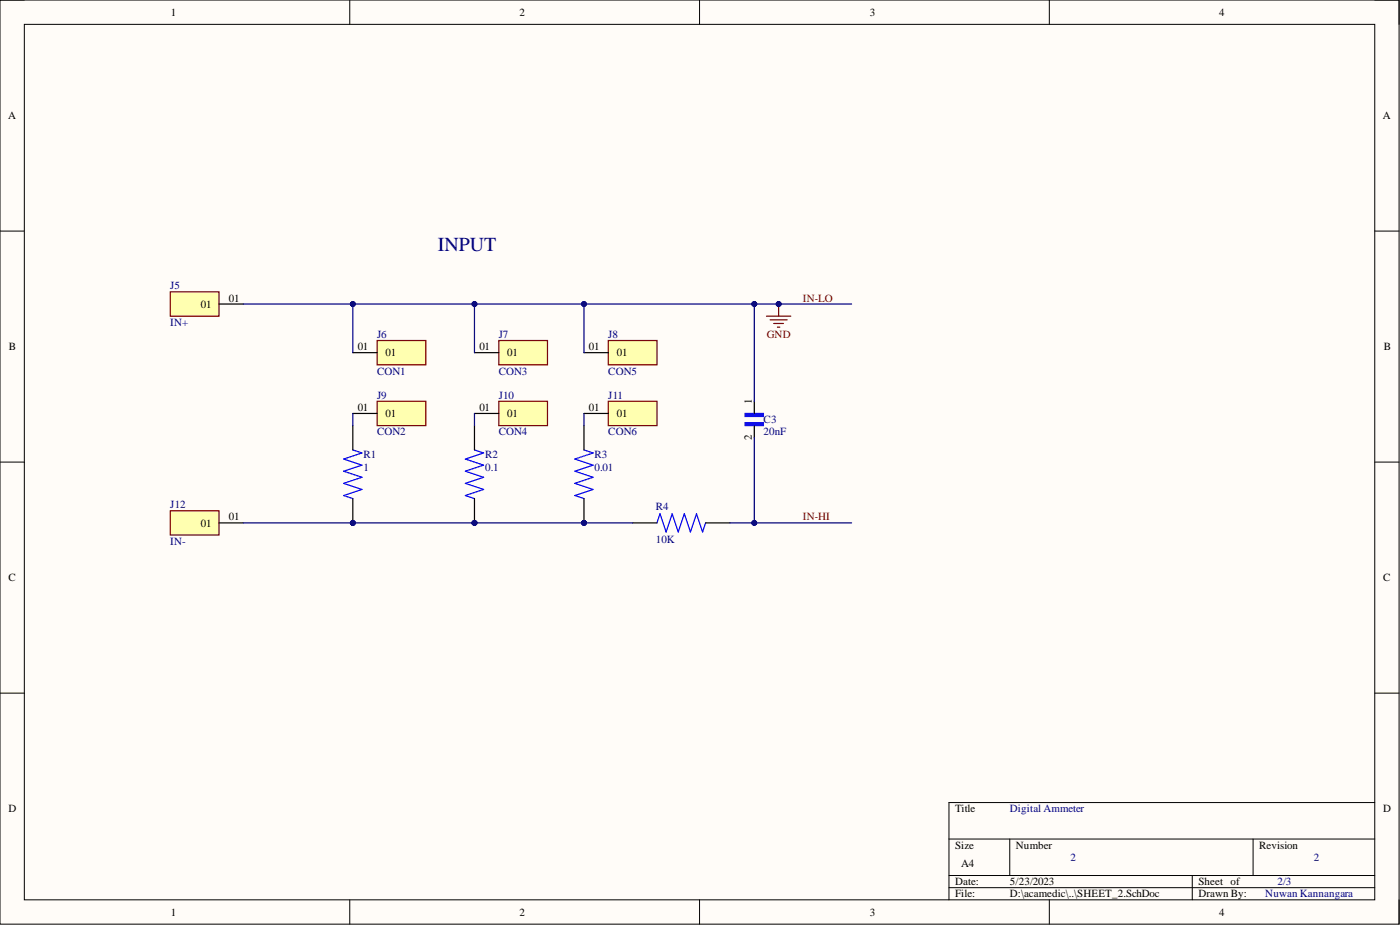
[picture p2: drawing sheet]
<svg xmlns="http://www.w3.org/2000/svg" width="292mm" height="193mm" viewBox="0 0 292 193" stroke-linecap="round" stroke-linejoin="round" font-family="sans-serif">
<defs><g id="words">
<text font-size="4.1" fill="#000080" x="91.4" y="52.3">INPUT</text>
<g font-size="2.3">
<text x="35.6" y="3.3">1</text>
<text x="108.4" y="3.3">2</text>
<text x="181.5" y="3.3">3</text>
<text x="254.3" y="3.3">4</text>
<text x="1.7" y="24.9">A</text>
<text x="288.5" y="24.9">A</text>
<text x="41.9" y="64.2">01</text>
<text x="47.7" y="62.9">01</text>
<text x="1.9" y="73.1">B</text>
<text x="74.6" y="73.1">01</text>
<text x="80.5" y="74.3">01</text>
<text x="100" y="73.1">01</text>
<text x="105.8" y="74.3">01</text>
<text x="122.9" y="73.1">01</text>
<text x="128.7" y="74.3">01</text>
<text x="288.7" y="73.1">B</text>
<text x="74.6" y="85.7">01</text>
<text x="80.5" y="87">01</text>
<text x="100" y="85.7">01</text>
<text x="105.8" y="87">01</text>
<text x="122.9" y="85.7">01</text>
<text x="128.7" y="87">01</text>
<text x="156.9" y="84.2" transform="rotate(-90 156.9 84.2)">1</text>
<text x="156.9" y="91.8" transform="rotate(-90 156.9 91.8)">2</text>
<text x="41.9" y="109.8">01</text>
<text x="47.7" y="108.6">01</text>
<text x="1.8" y="121.3">C</text>
<text x="288.6" y="121.3">C</text>
<text x="1.8" y="169.5">D</text>
<text x="199.3" y="169.5">Title</text>
<text x="288.6" y="169.5">D</text>
<text x="199.3" y="177.1">Size</text>
<text x="212" y="177.1">Number</text>
<text x="262.7" y="177.1">Revision</text>
<text x="199.3" y="184.7">Date:</text>
<text x="200.5" y="180.9">A4</text>
<text x="210.7" y="184.7">5/23/2023</text>
<text x="250" y="184.7">Sheet of</text>
<text x="35.6" y="191">1</text>
<text x="108.4" y="191">2</text>
<text x="181.5" y="191">3</text>
<text x="199.3" y="187.2">File:</text>
<text x="210.7" y="187.2">D:\acamedic\..\SHEET_2.SchDoc</text>
<text x="250" y="187.2">Drawn By:</text>
<text x="254.3" y="191">4</text>
</g>
<g font-size="2.3" fill="#000080">
<text x="35.5" y="60.4">J5</text>
<text x="35.5" y="68">IN+</text>
<text x="78.7" y="70.5">J6</text>
<text x="104.1" y="70.5">J7</text>
<text x="126.9" y="70.5">J8</text>
<text x="78.7" y="83.2">J9</text>
<text x="78.7" y="78.1">CON1</text>
<text x="104.1" y="83.2">J10</text>
<text x="104.1" y="78.1">CON3</text>
<text x="126.9" y="83.2">J11</text>
<text x="126.9" y="78.1">CON5</text>
<text x="159.3" y="88.3">C3</text>
<text x="75.8" y="95.6">R1</text>
<text x="78.7" y="90.8">CON2</text>
<text x="101.2" y="95.6">R2</text>
<text x="104.1" y="90.8">CON4</text>
<text x="124" y="95.6">R3</text>
<text x="126.9" y="90.8">CON6</text>
<text x="159.3" y="90.8">20nF</text>
<text x="75.8" y="98.2">1</text>
<text x="101.2" y="98.2">0.1</text>
<text x="124" y="98.2">0.01</text>
<text x="35.5" y="106">J12</text>
<text x="136.8" y="106.5">R4</text>
<text x="35.5" y="113.6">IN-</text>
<text x="136.8" y="113.3">10K</text>
<text x="210.7" y="169.5">Digital Ammeter</text>
<text x="223.4" y="179.6">2</text>
<text x="274.1" y="179.6">2</text>
<text x="266.5" y="184.7">2/3</text>
<text x="264" y="187.2">Nuwan Kannangara</text>
</g>
<g font-size="2.3" fill="#800000">
<text x="167.5" y="62.9">IN-LO</text>
<text x="160" y="70.5">GND</text>
<text x="167.5" y="108.6">IN-HI</text>
</g>
</g></defs>
<path d="M0 0h291.9v192.8h-291.9z" fill-rule="evenodd" fill="#fffcf8"/>
<path d="M0 0h291.9v192.8h-291.9z" fill="none" stroke="#000" stroke-width=".21"/>
<path d="M5.1 5.1h281.7v182.6h-281.7z" fill-rule="evenodd" fill="#fffcf8"/>
<g fill="none" stroke="#000" stroke-width=".21">
<path d="M0 0h5.1M5.1 5.1h281.7v182.6h-281.7zM73 0v5.1M146 0v5.1M218.9 0v5.1M286.8 0h5.1v5.1M0 48.2h5.1M286.8 48.2h5.1M0 96.4h5.1M286.8 96.4h5.1M0 144.6h5.1M286.8 144.6h5.1"/>
<path d="M198 175h88.8M210.7 175v7.6M261.4 175v7.6M286.8 167.4h-88.8v20.3M73 187.7v5.1M146 187.7v5.1M198 182.6h88.8M198 185.2h88.8M218.9 187.7v5.1M248.8 182.6v5.1M291.9 187.7v5.1"/>
</g>
<circle cx="121.8" cy="109.1" r=".51" fill="#000080"/>
<circle cx="121.8" cy="109.1" r=".51" fill="none" stroke="#000080" stroke-width=".21"/>
<path d="M121.8 93.9l1.9 .6-3.8 1.3 3.8 1.2-3.8 1.3 3.8 1.3-3.8 1.2 3.8 1.3-3.8 1.3 1.9 .6" fill="none" stroke="#00f" stroke-width=".25"/>
<path d="M121.8 88.8v5.1M121.8 104v5.1" fill="none" stroke="#000" stroke-width=".25"/>
<circle cx="121.8" cy="109.1" r=".51" fill="#000080"/>
<circle cx="121.8" cy="109.1" r=".51" fill="none" stroke="#000080" stroke-width=".21"/>
<circle cx="99" cy="109.1" r=".51" fill="#000080"/>
<circle cx="99" cy="109.1" r=".51" fill="none" stroke="#000080" stroke-width=".21"/>
<path d="M99 93.9l1.9 .6-3.8 1.3 3.8 1.2-3.8 1.3 3.8 1.3-3.8 1.2 3.8 1.3-3.8 1.3 1.9 .6" fill="none" stroke="#00f" stroke-width=".25"/>
<path d="M99 88.8v5.1M99 104v5.1" fill="none" stroke="#000" stroke-width=".25"/>
<circle cx="99" cy="109.1" r=".51" fill="#000080"/>
<circle cx="99" cy="109.1" r=".51" fill="none" stroke="#000080" stroke-width=".21"/>
<circle cx="73.6" cy="109.1" r=".51" fill="#000080"/>
<circle cx="73.6" cy="109.1" r=".51" fill="none" stroke="#000080" stroke-width=".21"/>
<path d="M73.6 93.9l1.9 .6-3.8 1.3 3.8 1.2-3.8 1.3 3.8 1.3-3.8 1.2 3.8 1.3-3.8 1.3 1.9 .6" fill="none" stroke="#00f" stroke-width=".25"/>
<path d="M73.6 88.8v5.1M73.6 104v5.1" fill="none" stroke="#000" stroke-width=".25"/>
<circle cx="73.6" cy="109.1" r=".51" fill="#000080"/>
<circle cx="73.6" cy="109.1" r=".51" fill="none" stroke="#000080" stroke-width=".21"/>
<path d="M126.9 83.7h10.2v5.1h-10.2z" fill-rule="evenodd" fill="#ffffb0"/>
<path d="M126.9 83.7h10.2v5.1h-10.2z" fill="none" stroke="#800000" stroke-width=".25"/>
<path d="M121.8 86.3h5.1" fill="none" stroke="#000" stroke-width=".25"/>
<path d="M126.9 71h10.2v5.1h-10.2z" fill-rule="evenodd" fill="#ffffb0"/>
<path d="M126.9 71h10.2v5.1h-10.2z" fill="none" stroke="#800000" stroke-width=".25"/>
<path d="M121.8 73.6h5.1" fill="none" stroke="#000" stroke-width=".25"/>
<path d="M104.1 83.7h10.1v5.1h-10.1z" fill-rule="evenodd" fill="#ffffb0"/>
<path d="M104.1 83.7h10.1v5.1h-10.1z" fill="none" stroke="#800000" stroke-width=".25"/>
<path d="M99 86.3h5.1" fill="none" stroke="#000" stroke-width=".25"/>
<path d="M104.1 71h10.1v5.1h-10.1z" fill-rule="evenodd" fill="#ffffb0"/>
<path d="M104.1 71h10.1v5.1h-10.1z" fill="none" stroke="#800000" stroke-width=".25"/>
<path d="M99 73.6h5.1" fill="none" stroke="#000" stroke-width=".25"/>
<path d="M78.7 83.7h10.1v5.1h-10.1z" fill-rule="evenodd" fill="#ffffb0"/>
<path d="M78.7 83.7h10.1v5.1h-10.1z" fill="none" stroke="#800000" stroke-width=".25"/>
<path d="M73.6 86.3h5.1" fill="none" stroke="#000" stroke-width=".25"/>
<path d="M78.7 71h10.1v5.1h-10.1z" fill-rule="evenodd" fill="#ffffb0"/>
<path d="M78.7 71h10.1v5.1h-10.1z" fill="none" stroke="#800000" stroke-width=".25"/>
<path d="M73.6 73.6h5.1" fill="none" stroke="#000" stroke-width=".25"/>
<path d="M35.5 60.9h10.2v5.1h-10.2z" fill-rule="evenodd" fill="#ffffb0"/>
<path d="M35.5 60.9h10.2v5.1h-10.2z" fill="none" stroke="#800000" stroke-width=".25"/>
<path d="M45.7 63.4h5.1" fill="none" stroke="#000" stroke-width=".25"/>
<path d="M35.5 106.5h10.2v5.1h-10.2z" fill-rule="evenodd" fill="#ffffb0"/>
<path d="M35.5 106.5h10.2v5.1h-10.2z" fill="none" stroke="#800000" stroke-width=".25"/>
<path d="M45.7 109.1h5.1M132 109.1h5.1M147.2 109.1h5.1" fill="none" stroke="#000" stroke-width=".25"/>
<path d="M137.1 109.1l.6-1.9 1.3 3.8 1.2-3.8 1.3 3.8 1.3-3.8 1.3 3.8 1.2-3.8 1.3 3.8 .6-1.9" fill="none" stroke="#00f" stroke-width=".25"/>
<path d="M155.5 86.3h3.8v.6h-3.8z" fill-rule="evenodd" fill="#00f"/>
<path d="M155.5 86.3h3.8v.6h-3.8z" fill="none" stroke="#00f" stroke-width=".25"/>
<path d="M155.5 88.2h3.8v.6h-3.8z" fill-rule="evenodd" fill="#00f"/>
<path d="M155.5 88.2h3.8v.6h-3.8z" fill="none" stroke="#00f" stroke-width=".25"/>
<path d="M157.4 83.7v2.6M157.4 88.8v2.5" fill="none" stroke="#000" stroke-width=".25"/>
<path d="M99 63.4v10.2" fill="none" stroke="#000080" stroke-width=".25"/>
<circle cx="99" cy="63.4" r=".51" fill="#000080"/>
<circle cx="99" cy="63.4" r=".51" fill="none" stroke="#000080" stroke-width=".21"/>
<path d="M73.6 63.4v10.2" fill="none" stroke="#000080" stroke-width=".25"/>
<circle cx="73.6" cy="63.4" r=".51" fill="#000080"/>
<circle cx="73.6" cy="63.4" r=".51" fill="none" stroke="#000080" stroke-width=".21"/>
<path d="M73.6 86.3v2.5M50.8 109.1h81.2" fill="none" stroke="#000080" stroke-width=".25"/>
<circle cx="73.6" cy="109.1" r=".51" fill="#000080"/>
<circle cx="73.6" cy="109.1" r=".51" fill="none" stroke="#000080" stroke-width=".21"/>
<circle cx="99" cy="109.1" r=".51" fill="#000080"/>
<circle cx="99" cy="109.1" r=".51" fill="none" stroke="#000080" stroke-width=".21"/>
<circle cx="121.8" cy="109.1" r=".51" fill="#000080"/>
<circle cx="121.8" cy="109.1" r=".51" fill="none" stroke="#000080" stroke-width=".21"/>
<path d="M121.8 63.4h35.6v20.3M99 86.3v2.5M121.8 86.3v2.5" fill="none" stroke="#000080" stroke-width=".25"/>
<circle cx="121.8" cy="63.4" r=".51" fill="#000080"/>
<circle cx="121.8" cy="63.4" r=".51" fill="none" stroke="#000080" stroke-width=".21"/>
<circle cx="157.4" cy="63.4" r=".51" fill="#000080"/>
<circle cx="157.4" cy="63.4" r=".51" fill="none" stroke="#000080" stroke-width=".21"/>
<path d="M50.8 63.4h71v10.2" fill="none" stroke="#000080" stroke-width=".25"/>
<circle cx="73.6" cy="63.4" r=".51" fill="#000080"/>
<circle cx="73.6" cy="63.4" r=".51" fill="none" stroke="#000080" stroke-width=".21"/>
<circle cx="99" cy="63.4" r=".51" fill="#000080"/>
<circle cx="99" cy="63.4" r=".51" fill="none" stroke="#000080" stroke-width=".21"/>
<circle cx="121.8" cy="63.4" r=".51" fill="#000080"/>
<circle cx="121.8" cy="63.4" r=".51" fill="none" stroke="#000080" stroke-width=".21"/>
<path d="M157.4 91.3v17.8h-5.1" fill="none" stroke="#000080" stroke-width=".25"/>
<circle cx="157.4" cy="109.1" r=".51" fill="#000080"/>
<circle cx="157.4" cy="109.1" r=".51" fill="none" stroke="#000080" stroke-width=".21"/>
<path d="M157.4 63.4h20.3" fill="none" stroke="#000080" stroke-width=".25"/>
<circle cx="157.4" cy="63.4" r=".51" fill="#000080"/>
<circle cx="157.4" cy="63.4" r=".51" fill="none" stroke="#000080" stroke-width=".21"/>
<circle cx="162.5" cy="63.4" r=".51" fill="#000080"/>
<circle cx="162.5" cy="63.4" r=".51" fill="none" stroke="#000080" stroke-width=".21"/>
<path d="M157.4 109.1h20.3" fill="none" stroke="#000080" stroke-width=".25"/>
<circle cx="157.4" cy="109.1" r=".51" fill="#000080"/>
<circle cx="157.4" cy="109.1" r=".51" fill="none" stroke="#000080" stroke-width=".21"/>
<path d="M159.9 66h5.1M160.7 66.7h3.5M161.4 67.5h2.1M162.2 68.2h.5M162.5 63.4v2.6" fill="none" stroke="#800000" stroke-width=".25"/>
<circle cx="162.5" cy="63.4" r=".51" fill="#000080"/>
<circle cx="162.5" cy="63.4" r=".51" fill="none" stroke="#000080" stroke-width=".21"/>
<use href="#words"/>
</svg>
